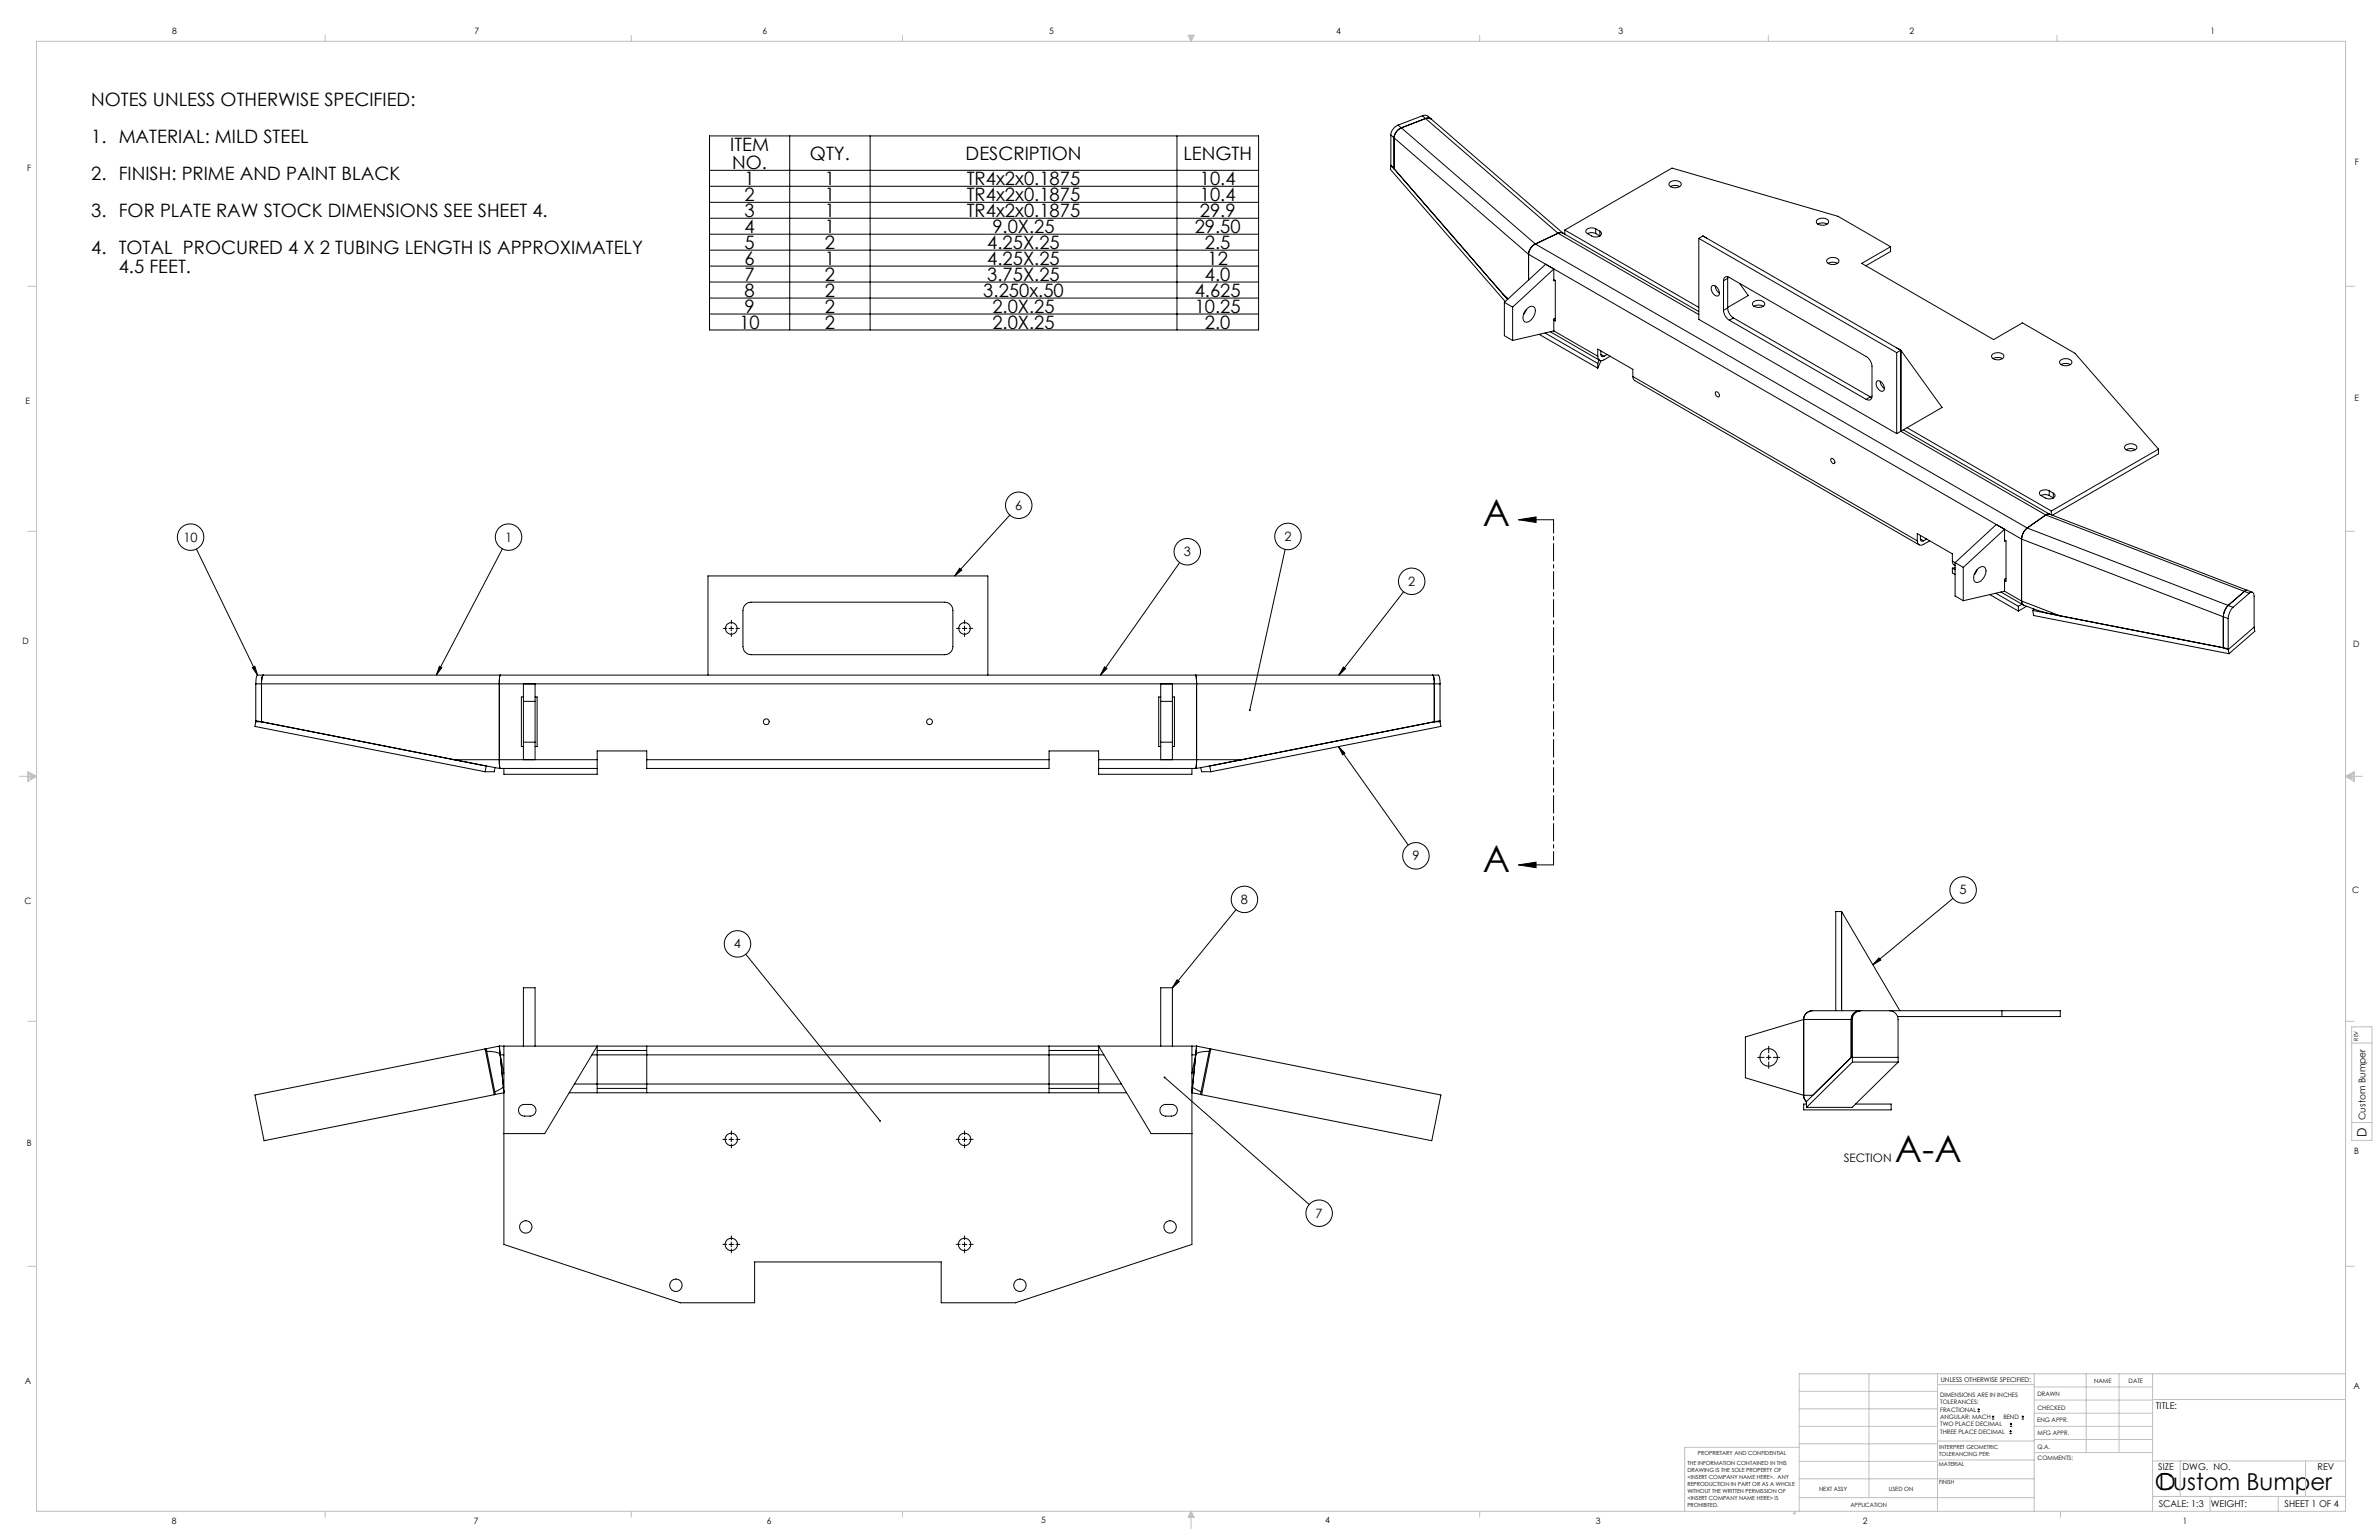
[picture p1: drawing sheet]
<svg xmlns="http://www.w3.org/2000/svg" width="864mm" height="559mm" viewBox="0 0 864 559" stroke-linecap="round" stroke-linejoin="round" font-family="sans-serif">
<defs><g id="words">
<g font-size="13.4">
<text x="538.3" y="191">A</text>
<text x="538.3" y="316.3">A</text>
<text x="687.9" y="421.7">A-A</text>
</g>
<g font-size="8.5">
<text x="782.2" y="540.5">Custom Bumper</text>
<text x="783.7" y="540.7">D</text>
</g>
<g font-size="6.7">
<text x="33.1" y="38.6">NOTES UNLESS OTHERWISE SPECIFIED:</text>
<text x="33.1" y="52">1. MATERIAL: MILD STEEL</text>
<text x="265.1" y="54.7">ITEM</text>
<text x="294" y="58.1">QTY.</text>
<text x="350.5" y="58.1">DESCRIPTION</text>
<text x="429.6" y="58.1">LENGTH</text>
<text x="33.1" y="65.4">2. FINISH: PRIME AND PAINT BLACK</text>
<text x="265.8" y="61.4">NO.</text>
<text x="270.3" y="67.2">1</text>
<text x="299.4" y="67.2">1</text>
<text x="351" y="67.2">TR4x2x0.1875</text>
<text x="435.6" y="67.2">10.4</text>
<text x="270.3" y="73">2</text>
<text x="299.4" y="73">1</text>
<text x="351" y="73">TR4x2x0.1875</text>
<text x="435.6" y="73">10.4</text>
<text x="33.1" y="78.8">3. FOR PLATE RAW STOCK DIMENSIONS SEE SHEET 4.</text>
<text x="270.3" y="78.8">3</text>
<text x="299.4" y="78.8">1</text>
<text x="351" y="78.8">TR4x2x0.1875</text>
<text x="435.6" y="78.8">29.9</text>
<text x="270.3" y="84.6">4</text>
<text x="299.4" y="84.6">1</text>
<text x="360.2" y="84.6">9.0X.25</text>
<text x="433.7" y="84.6">29.50</text>
<text x="33.1" y="92.2">4. TOTAL PROCURED 4 X 2 TUBING LENGTH IS APPROXIMATELY</text>
<text x="270.3" y="90.4">5</text>
<text x="299.4" y="90.4">2</text>
<text x="358.4" y="90.4">4.25X.25</text>
<text x="437.4" y="90.4">2.5</text>
<text x="43.1" y="98.9">4.5 FEET.</text>
<text x="270.3" y="96.2">6</text>
<text x="270.3" y="102">7</text>
<text x="299.4" y="96.2">1</text>
<text x="299.4" y="102">2</text>
<text x="358.4" y="96.2">4.25X.25</text>
<text x="358.4" y="102">3.75X.25</text>
<text x="437.4" y="102">4.0</text>
<text x="438.3" y="96.2">12</text>
<text x="270.3" y="107.8">8</text>
<text x="299.4" y="107.8">2</text>
<text x="357" y="107.8">3.250x.50</text>
<text x="433.7" y="107.8">4.625</text>
<text x="270.3" y="113.6">9</text>
<text x="299.4" y="113.6">2</text>
<text x="360.2" y="113.6">2.0X.25</text>
<text x="433.7" y="113.6">10.25</text>
<text x="268.4" y="119.3">10</text>
<text x="299.4" y="119.3">2</text>
<text x="360.2" y="119.3">2.0X.25</text>
<text x="437.4" y="119.3">2.0</text>
</g>
<g font-size="4.7">
<text x="368.5" y="184.9">6</text>
<text x="66.6" y="196.5">10</text>
<text x="183.3" y="196.5">1</text>
<text x="466.3" y="196.3">2</text>
<text x="429.7" y="201.8">3</text>
<text x="511.2" y="212.5">2</text>
<text x="512.7" y="312.1">9</text>
<text x="450.5" y="327.9">8</text>
<text x="711.4" y="324.5">5</text>
<text x="266.4" y="344.1">4</text>
<text x="859" y="412.4" transform="rotate(-90 859 412.4)">D</text>
<text x="477.6" y="441.8">7</text>
</g>
<text font-size="4.2" x="669.3" y="421.7">SECTION</text>
<g font-size="3.4">
<text x="858.7" y="406.4" transform="rotate(-90 858.7 406.4)">Custom Bumper</text>
<text x="782.6" y="511.2">TITLE:</text>
<text x="783.5" y="533.3">SIZE</text>
<text x="792.3" y="533.3">DWG. NO.</text>
<text x="841.3" y="533.4">REV</text>
<text x="783.6" y="546.8">SCALE: 1:3</text>
<text x="802.5" y="546.9">WEIGHT:</text>
<text x="829.3" y="546.8">SHEET 1 OF 4</text>
</g>
<g font-size="3.2">
<text x="62.5" y="12.4">8</text>
<text x="172.3" y="12.3">7</text>
<text x="276.8" y="12.4">6</text>
<text x="380.9" y="12.4">5</text>
<text x="485" y="12.3">4</text>
<text x="587.5" y="12.4">3</text>
<text x="693.2" y="12.4">2</text>
<text x="802.4" y="12.4">1</text>
<text x="854.9" y="59.8">F</text>
<text x="9.9" y="62">F</text>
<text x="9.3" y="146.5">E</text>
<text x="854.7" y="145.5">E</text>
<text x="8.2" y="233.6">D</text>
<text x="854.3" y="234.9">D</text>
<text x="8.9" y="328.1">C</text>
<text x="853.9" y="324.1">C</text>
<text x="9.7" y="415.8">B</text>
<text x="854.6" y="418.6">B</text>
<text x="9" y="502">A</text>
<text x="854.3" y="503.9">A</text>
<text x="62.3" y="552.9">8</text>
<text x="172" y="552.9">7</text>
<text x="278.3" y="552.9">6</text>
<text x="377.9" y="552.8">5</text>
<text x="481" y="552.8">4</text>
<text x="579.3" y="552.8">3</text>
<text x="676.2" y="552.9">2</text>
<text x="792.4" y="552.8">1</text>
</g>
<text font-size="2.4" x="704.5" y="501.3">UNLESS OTHERWISE SPECIFIED:</text>
<g font-size="2.2">
<text x="760.2" y="501.8">NAME</text>
<text x="772.7" y="501.8">DATE</text>
<text x="704.3" y="506.9">DIMENSIONS ARE IN INCHES</text>
<text x="704.3" y="509.6">TOLERANCES:</text>
<text x="739.6" y="506.6">DRAWN</text>
<text x="704.3" y="512.2">FRACTIONAL</text>
<text x="704.3" y="514.9">ANGULAR: MACH</text>
<text x="727.2" y="514.9">BEND</text>
<text x="739.6" y="511.5">CHECKED</text>
<text x="704.3" y="517.5">TWO PLACE DECIMAL</text>
<text x="704.3" y="520.2">THREE PLACE DECIMAL</text>
<text x="739.6" y="516.1">ENG APPR.</text>
<text x="739.7" y="520.9">MFG APPR.</text>
<text x="739.6" y="525.6">Q.A.</text>
<text x="739.7" y="529.8">COMMENTS:</text>
</g>
<g font-size="2.1">
<text x="660.3" y="540.9">NEXT ASSY</text>
<text x="685.6" y="540.9">USED ON</text>
<text x="671.7" y="546.7">APPLICATION</text>
</g>
<g font-size="2">
<text x="856" y="377.7" transform="rotate(-90 856 377.7)">REV</text>
<text x="704" y="525.8">INTERPRET GEOMETRIC</text>
<text x="612.5" y="531.7">THE INFORMATION CONTAINED IN THIS</text>
<text x="616.3" y="528.1">PROPRIETARY AND CONFIDENTIAL</text>
<text x="703.9" y="531.8">MATERIAL</text>
<text x="704" y="528.3">TOLERANCING PER:</text>
<text x="612.5" y="534.2">DRAWING IS THE SOLE PROPERTY OF</text>
<text x="612.5" y="536.7">&lt;INSERT COMPANY NAME HERE&gt;. ANY</text>
<text x="612.5" y="539.3">REPRODUCTION IN PART OR AS A WHOLE</text>
<text x="703.9" y="538.7">FINISH</text>
<text x="612.5" y="541.8">WITHOUT THE WRITTEN PERMISSION OF</text>
<text x="612.5" y="544.3">&lt;INSERT COMPANY NAME HERE&gt; IS</text>
<text x="612.5" y="546.8">PROHIBITED.</text>
</g>
</g></defs>
<g fill="none" stroke="#000" stroke-width=".36">
<path d="M257.6 49.3h199.3v70.4h-199.3zM286.7 49.3v70.4M315.9 49.3v70.4M427.2 49.3v70.4M504.9 49v11.2l1.2 1v-11.2M504.9 49l1.2 1M506.1 50l48.8 42.3M507.5 45.4a4.3 4.3 0 0 0-2.6 3.6M507.5 45.4l1.2 1M508.7 46.4a4.3 4.3 0 0 0-2.6 3.6M508.7 46.4l48.7 42.1M516.3 42l1-.2a3.2 3.2 0 0 1 2.3 1.4"/>
<path d="M516.3 42l1.2 1M516.3 42l-8.8 3.4M517.5 43l1-.2 1.1 .4M517.5 43l-8.8 3.4M517.5 43l48.1 41.6M519.6 43.2l47.8 41.4M257.6 67.6h199.3M257.6 73.4h199.3M257.6 79.2h199.3M257.6 61.8h199.3M606 66.4a2.95 2.95 0 0 1 4.3 .2 2.24 2.24 0 0 1-3.4 1.3l-1-.7zM606.4 67.7a3.5 3.5 0 0 1 3.3 0"/>
<path d="M659.7 79.7a2.74 2.74 0 0 1 4.1 .8 2.66 2.66 0 0 1-4.5 .1zM257.6 85h199.3M257.6 90.8h199.3M257.6 96.6h199.3M554.9 92.3l178.9 103.3M554.9 92.3v9.3M557.4 88.5a4.5 4.5 0 0 0-2.5 3.8M557.4 88.5l178.5 103.1M564.1 97.6v4.3l.3-.2M564.1 97.6l-15 13.8M564.1 97.6l-3-1.7-15 13.8M565.6 84.6l.9-.2 .8 .2 49.4 28.5"/>
<path d="M565.6 84.6l-8.2 3.9M565.6 84.6l51.1 29.6M568 83.5v1.5M568 83.5l48.7 28M568 83.5l39-22.5 60.2 17.5 19.1 11M576.3 84.8l1.1-.4 1.9 .4M579.3 83a2.42 2.42 0 0 0-3.6 1l.6 .8M579.3 83l1.5 .9M579.3 83v1.8M580.8 83.9a1.07 1.07 0 0 1 .5 1.3 1.07 1.07 0 0 1-1.2 .7l-1.9-.1-1.9-1M580.8 83.9v1.7l-1.5-.8M616.7 86.5v29.4l71.8 41.4"/>
<path d="M616.7 86.5l71.8 41.5M618.2 85.6l-1.5 .9M618.2 85.6l71.8 41.5M618.2 85.6l1.5 .9M659.9 81.3a3.5 3.5 0 0 1 3.4 0M663.2 94.2a2.99 2.99 0 0 1 4.3 .2 2.24 2.24 0 0 1-3.4 1.4l-.9-.7zM663.6 95.6a3.5 3.5 0 0 1 3.4 0M686.3 89.5l-10.5 6.1 47.9 27.6 10.5-6 19.1 11 30.3 34.8M686.3 89.5v1.8l-9 5.1M257.6 102.3h199.3M257.6 108.2h199.3M257.6 113.9h199.3"/>
<path d="M546.1 109.7l3 1.7M546.1 109.7v12.1l3 1.7M547.3 108.7l-42.4-48.8-.2 1.6 41.7 47.9M547.5 108.4l-1.9-1.7 1.7 1.9M549.1 111.4v12.1M553.3 113.4l.2 .2M554.1 112.3l-1.1 1.8M554.2 112.1a1.61 1.61 0 0 1 1.6-1 1.61 1.61 0 0 1 1.5 1.2 4.2 4.2 0 0 1-3.4 4.6 2.2 2.2 0 0 1-.7-3.2zM564.1 101.5l.5 .3v14.7l-.5-.3M564.6 115.5l-.5 .2v4.4M621.3 103.9a1.57 1.57 0 0 1 2.5 1.1 1.36 1.36 0 0 1 .5 1.4 1.36 1.36 0 0 1-1.1 1 2.86 2.86 0 0 1-1.9-3.5zM622.7 103.8l.3 1.3 1.2 1.3"/>
<path d="M625.7 101.9a1.28 1.28 0 0 1 .6-1.4 1.28 1.28 0 0 1 1.5 .2l49.6 28.7a4.7 4.7 0 0 1 2.2 3.6v10.7a1.3 1.3 0 0 1-.7 1.4 1.3 1.3 0 0 1-1.5-.2M625.7 112.6a4.7 4.7 0 0 0 2.1 3.6M625.7 101.9v10.7M627.2 111.7a4.5 4.5 0 0 0 2 3.7M627.2 101l-1.5 .9M627.2 111.7l-1.5 .9M627.2 101v10.7M627.2 100.4v.6M627.8 116.2l49.6 28.7M629.2 115.4l-1.4 .8M629.2 115.4l49.8 28.6M631.4 102.8l3.2 4.4-7.4 4.3"/>
<path d="M636.6 109.5a2.74 2.74 0 0 1 4 .8 2.7 2.7 0 0 1-4.5 .1zM636.7 111.1a3.6 3.6 0 0 1 3.4 0M558.7 121.3l21.3 12.3M560.9 120.8l19.1 11.1M562.8 120.4l17.9 10.3M564.1 120.1l-15 3.4M564.1 120.1l15.9 9.2M580 129.3a1.37 1.37 0 0 0 .7 1.4 1.37 1.37 0 0 0 1.6-.1l2.2-1.3M580 129.3v-2.6l12.7 7.3v2.6M580 131.9v1.7M580.5 130.6l-.5 1.3M581.1 128.6a.67 .67 0 0 0 .4 .8 .67 .67 0 0 0 .8-.1"/>
<path d="M581.1 127.3v1.3M581.1 128.6l1.2 .7M581.2 130.9l-1.2 2.7M583.4 128.6l-1.1 .7M592.7 136.6l.2 .9 .5 .6 103.3 59.6M592.7 136.6l103.3 59.7M681.2 138.5a1.58 1.58 0 0 1 2.4 1.1 1.38 1.38 0 0 1 .5 1.4 1.38 1.38 0 0 1-1 1 2.86 2.86 0 0 1-1.9-3.5zM682.6 138.3l.3 1.4 1.1 1.2M688.5 128v29.3M688.5 126.2l1.5 .9M690 127.1l-1.5 .9M690 127.1v29.4"/>
<path d="M690 127.1l15 20.7-15 8.7M723.3 128.5a2.97 2.97 0 0 1 4.1 .5 1.95 1.95 0 0 1-2.9 1.5 1.19 1.19 0 0 1-1.3-.6 1.19 1.19 0 0 1 .1-1.4zM723.5 130.1a3.5 3.5 0 0 1 3.4 0M747.8 131a2.99 2.99 0 0 1 4.3 .2 2.24 2.24 0 0 1-3.4 1.3l-1-.7zM748.2 132.3a3.5 3.5 0 0 1 3.4 0M622.8 142.2a1.12 1.12 0 0 1 1.2 .6 1.12 1.12 0 0 1-.2 1.3 1.33 1.33 0 0 1-1-1.9zM679 144l.5 .3M679 144l-1.6 .9M690 156.5l-1.5 .8M690 156.5l52.6 30.4M691 156l53 30.6M692.3 155.2l52.3 30.2"/>
<path d="M664.7 166.4a1.1 1.1 0 0 1 1.2 .6 1.1 1.1 0 0 1-.2 1.2 1.31 1.31 0 0 1-1-1.8zM740.9 179.8l1.6-.3 1.4 .3M743.9 178.1a2.42 2.42 0 0 0-3.6 .9l.6 .8M743.9 178.1l1.5 .9M743.9 178.1v1.7M745.4 179a1.04 1.04 0 0 1 .5 1.2 1.04 1.04 0 0 1-1.1 .7h-2l-1.9-1.1M745.4 179v1.7l-1.5-.9M771.6 161.6a2.76 2.76 0 0 1 4.1 .7 2.66 2.66 0 0 1-4.5 .1zM771.8 163.2a3.4 3.4 0 0 1 3.4 0M783.6 163v1.7l-38.6 22.3M783.6 163l-39 22.4M71.3 199.2l22.2 45.8"/>
<path d="M182.4 199.1l-24 45.9M366.6 186.9l-20.1 22.1M466.5 199.4l-12.8 58.3M551.3 188.6l6.3-1v2zM551.3 188.6h12.7M696 196.3a1.37 1.37 0 0 0 .7 1.4 1.37 1.37 0 0 0 1.6-.2l2.2-1.2M696 196.3v-2.7l12.7 7.4v2.6M697.1 195.6a.7 .7 0 0 0 .4 .7 .7 .7 0 0 0 .8 0M697.1 194.3v1.3M697.1 195.6l1.2 .7M699.4 195.6l-1.1 .7M727.7 195.9l.5 .3v14.7l-.5-.3"/>
<path d="M727.7 192.1v4.3l.3-.3M727.7 192.1l-15 13.8M727.7 192.1l-3-1.8-15 13.9M733.8 195.6l73.3 28.2M733.8 195.6v22.5M735.9 191.6a5.4 5.4 0 0 0-2.1 4M735.9 191.6l72.9 28.1M742.6 186.9l1.3-.4 72 27.7M742.6 186.9l72.1 27.7M742.6 186.9l-6.7 4.7M744.6 185.4v1.4M270.6 219.4l.9-.7 1.2-.2h70.2a2.95 2.95 0 0 1 3 3v13.1a2.95 2.95 0 0 1-3 3h-70.2a3 3 0 0 1-3-3v-13.1l.2-1.2z"/>
<path d="M348.4 206.2l.7 .7-2.6 2.1zM428.2 204.1l-28.7 40.9M509.5 214.7l-23.5 30.3M708.7 203.6l.2 .9 .8 .7M708.7 206.2v1.7l1 .6M708.7 206.2l1 .5M708.7 203.6l1 .6M709.7 206l-1 .2M709.7 204.2l3 1.7M709.7 204.2v12.1l3 1.7M712.7 205.9v12.1M716.8 208.2v.1"/>
<path d="M717.7 206.7l-1 1.8M717.8 206.6a1.64 1.64 0 0 1 1.6-1 1.64 1.64 0 0 1 1.5 1.1 4.3 4.3 0 0 1-3.5 4.6 2.2 2.2 0 0 1-.6-3.2zM722.3 215.8l10.4 5.9M724.5 215.3l8.2 4.7M726.3 214.8l8.1 4.7M727.7 214.5l6.1 3.6M727.7 214.5l-15 3.5M728.2 209.9l-.5 .3v4.3M732.7 220v1.7M733.8 218.1l14 5.3-7.5-1.7-5.7-2.1-.6-.6zM734 219.3l-1.3 .7M735.7 220l-3 1.7"/>
<path d="M808.8 219.7a6.3 6.3 0 0 0-1.7 4.1M808.8 219.7l1.8 .7M814.7 214.6l-5.9 5.1M814.7 214.6l1.8 .7M815.9 214.2l-1.2 .4M815.9 214.2l1.7 .7M816.5 215.3a1.04 1.04 0 0 1 1.4-.3 1.04 1.04 0 0 1 .4 1.4v11.2M816.5 215.3l-5.9 5.1M264.7 228h1.6M265.5 227.2v1.7M349.3 228h1.7M350.1 227.2v1.7"/>
<path d="M737.9 221.5l70.9 13.9 .3 1.8M737.9 221.5l.3 1.8 70.9 13.9M738.4 221.1l-.5 .4M807.1 223.8v11.3l1.7 .6M807.1 223.8l1.7 .7M808.8 224.5v11.2M810.6 220.4a6.3 6.3 0 0 0-1.8 4.1M818.3 227.6l-9.5 8.1M818.3 227.6l.2 1.5-9.4 8.1M91.6 242.2l.9-.4 1 3.2zM92.9 248.1h429.8M93.5 245h428.6a4.7 4.7 0 0 1 .6 3.1"/>
<path d="M93.5 245a4.3 4.3 0 0 0-.6 3.1M95.6 245a4.3 4.3 0 0 0-.7 3.1v13.8h-2v-13.8M159.5 241.8l.9 .5-2 2.7zM181.3 248.1v27.6M181.5 245l-.2 3.1zM190 252.9h-.7v18h.7M190 254.5h4.2M190 248.1v27.6M194.2 252.9h.8v18h-.8M194.2 248.1v27.6M257 245v-36h101.6v36M401 242l.8 .6-2.3 2.4z"/>
<path d="M421.4 252.9h-.8v18h.8M421.4 254.5h4.2M421.4 248.1v27.6M425.6 252.9h.7v18h-.7M425.6 248.1v27.6M434.1 245l.3 2.5v28.8l-.3 2.5M487.6 242l.8 .7-2.4 2.3zM520.1 245a4.7 4.7 0 0 1 .6 3.1v13.8h2v-13.8M176.5 278l-83.6-16.5-.4 2.1 83.6 16.4M176.5 278h.2M176.5 278l-.4 2M179.7 278.5l-.3 1.5h-3.3"/>
<path d="M181.3 275.7l.3 3.1M181.6 278.8h35.2M182.9 278.8v2.2h33.9v-2.2M190 269.3h4.2M216.8 275.7v3.1M216.8 275.7h-52l16.8 3.1M216.8 275.7v-3.2h18v3.2M234.8 275.7v3.1h146v-3.1M234.8 275.7h146M380.8 275.7v-3.2h18v3.2M398.8 275.7h52l-16.7 3.1M398.8 275.7v3.1"/>
<path d="M398.8 278.8v2.2h33.9v-2.2M398.8 278.8h35.3M421.4 269.3h4.2M435.9 278.5l.3 1.5h3.3M438.9 278h.2M439.1 278l83.6-16.5 .4 2.1-83.6 16.4M439.1 278l.4 2M485.9 270.9l2.3 2.4-.8 .6zM485.9 270.9l25.3 35.7M551.3 313.8l6.3-1v2.1zM551.3 313.8h12.7M448.7 330.1l-23.1 28.3"/>
<path d="M668.5 330.8h-2.1v35.9M668.5 330.8v35.9M668.5 330.8l21.2 35.9M708.9 326l-29 24.1M270.7 346.3l48.8 60.4M425.6 358.4v21.2M425.6 358.4h-4.2v21.2M427.3 355.5l.8 .7-2.5 2.2zM682.1 347.6l.6 .8-2.8 1.7zM181.3 379.6l.3 3.2M181.3 379.6h253.1M181.3 379.6l-4.8 .9"/>
<path d="M182.9 379.6v72l64 21.1h27v-14.8h67.8v14.8h27l64-21.1v-72M190 379.6v-21.2h4.2v21.2M234.8 379.6v16.9M380.8 379.6v16.9M434.4 379.6l-.3 3.2M434.4 379.6l4.7 .9M654.8 369.9v27.5M654.8 369.9h17.6M654.8 369.9l-21.2 6.4v14.8l21.2 6.3M672.4 369.9v13.8M675.1 366.7a3.2 3.2 0 0 0-3.1 3.2v13.8h17M675.5 366.7a3.2 3.2 0 0 0-3.1 3.2"/>
<path d="M685.9 366.7a3.1 3.1 0 0 1 3.1 3.2v13.8M688.8 368.9h59.1v-2.2h-90a3.2 3.2 0 0 0-3.1 3.2M726.7 366.7v2.2M176.1 380.6l-83.6 16.7 3.3 16.6 83.6-16.7M176.1 380.6l3.3 16.6M176.5 380.5l-.4 .1M176.5 380.5l3.3 16.6M176.7 381.5a7.3 7.3 0 0 1 4.7 1l.2 .3M179.8 397.1l-.4 .1M181.6 382.8l1.3 6.8M181.6 382.8l1.1 11.7M181.6 382.8h1.3"/>
<path d="M182.7 394.5l.2 2-3.1 .6M182.7 394.5l-3.1 1.7M182.9 394.4l-.2 .1M206.6 396.5h202.4M208.5 393.3h198.6M214.9 382.8h185.8M216.8 396.5v-16.9l-19.1 31.7h-14.8M216.8 394.9h18M216.8 381.2h18M380.8 394.9h18M380.8 381.2h18M398.8 396.5v-16.9l19.1 31.7h14.8"/>
<path d="M422.8 390.9l52.5 46.2M432.7 394.4l.2 .1M432.7 382.8h1.4M432.9 394.5l3.1 1.7M432.9 394.5l-.2 2 3.1 .6M434.1 382.8l-1.2 11.7M434.1 382.8l-1.4 6.8M435.8 397.1l.4 .1M438.9 381.5a5.8 5.8 0 0 0-4.8 1.3M439.1 380.5l.4 .1M439.1 380.5l-3.3 16.6M439.5 380.6l83.6 16.7-3.4 16.6-83.5-16.7"/>
<path d="M439.5 380.6l-3.3 16.6M641.2 383.7h1.7M642.1 382.9v1.6M654.8 397.4l.2 1.3 .7 1.1M654.8 397.4h3.2M672.5 385.4l-.1-2.1-16.7 16.5 .1 2M672.5 385.4l-16.7 16.4M672.5 385.4h16.6M689 383.7l.1 1.7M689.1 385.4l-16.7 16.4h-16.6M188.9 401.3a3.9 3.9 0 0 1 3.5-.5 2.12 2.12 0 0 1 2.2 2.1 2.12 2.12 0 0 1-2.2 2.1 4.2 4.2 0 0 1-3.5-.5l-.7-1.4 .1-1zM264.7 413.5h1.6"/>
<path d="M265.5 412.6v1.7M349.3 413.5h1.7M350.1 412.6v1.7M421.7 401.3a3.9 3.9 0 0 1 3.6-.5 2.12 2.12 0 0 1 2.1 2.1 2.12 2.12 0 0 1-2.1 2.1 4.2 4.2 0 0 1-3.6-.5l-.6-1.4 .1-1zM655.7 400.6h-.9v2.1h31.7v-2.1h-12.9M264.7 451.6h1.6M265.5 450.7v1.7M349.3 451.6h1.7M350.1 450.7v1.7M717.9 512.3h.8M717.9 511.4h.8M718.3 511v.8"/>
<path d="M723.1 514.9h.8M723.1 514.1h.8M723.5 513.6v.9M729.4 519.4h.9M729.6 517.6h.8M729.6 516.7h.8M729.9 518.9v.9M730 516.3v.8M733.9 514.9h.8M733.9 514.1h.8M734.3 513.6v.9M729.4 520.2h.9"/>
<circle cx="69.2" cy="194.9" r="4.8"/>
<circle cx="184.6" cy="194.9" r="4.8"/>
<circle cx="369.8" cy="183.4" r="4.8"/>
<circle cx="467.6" cy="194.7" r="4.8"/>
<circle cx="431" cy="200.2" r="4.8"/>
<circle cx="512.5" cy="210.9" r="4.8"/>
<circle cx="265.5" cy="228" r="2.11"/>
<circle cx="350.1" cy="228" r="2.11"/>
<circle cx="278.2" cy="261.9" r="1.06"/>
<circle cx="337.4" cy="261.9" r="1.06"/>
<circle cx="514" cy="310.5" r="4.8"/>
<circle cx="451.8" cy="326.3" r="4.8"/>
<circle cx="712.6" cy="322.9" r="4.8"/>
<circle cx="267.7" cy="342.5" r="4.8"/>
<circle cx="642.1" cy="383.7" r="3.2"/>
<circle cx="265.5" cy="413.4" r="2.25"/>
<circle cx="350.1" cy="413.4" r="2.25"/>
<circle cx="190.9" cy="445.2" r="2.25"/>
<circle cx="265.5" cy="451.5" r="2.25"/>
<circle cx="350.1" cy="451.5" r="2.25"/>
<circle cx="424.7" cy="445.2" r="2.25"/>
<circle cx="478.9" cy="440.2" r="4.8"/>
<circle cx="245.4" cy="466.4" r="2.25"/>
<circle cx="370.2" cy="466.4" r="2.25"/>
</g>
<g fill="none" stroke="#000" stroke-width=".36" stroke-dasharray="15.2 1.3 1.3 1.3">
<path d="M263.8 228h-1.3M265.5 226.3v-1.2M265.5 229.7v1.3M267.2 228h1.2M348.5 228h-1.3M350.2 226.3v-1.2M350.2 229.7v1.3M351.8 228h1.3M640.4 383.7h-2.3M642.1 382v-2.3M642.1 385.3v2.4M643.7 383.7h2.4"/>
<path d="M263.8 413.4h-1.4M265.5 411.8v-1.5M265.5 415.1v1.4M267.2 413.4h1.4M348.5 413.4h-1.4M350.2 411.8v-1.5M350.2 415.1v1.4M351.8 413.4h1.4M263.8 451.5h-1.4M265.5 449.9v-1.5M265.5 453.2v1.4M267.2 451.5h1.4"/>
<path d="M348.5 451.5h-1.4M350.2 449.9v-1.5M350.2 453.2v1.4M351.8 451.5h1.4"/>
</g>
<path d="M564 188.6v125.2" fill="none" stroke="#000" stroke-width=".36" stroke-dasharray="6.3 1.3 1.3 1.3" stroke-dashoffset="1.5"/>
<g fill="none" stroke="#c0c0c0" stroke-width=".36">
<path d="M13.3 15h838.2v533.4h-838.2zM118 12.8v2.2M229.2 12.8v2.2M327.6 12.8v2.2M431.3 12.8h2.2l-1.1 2.2zM431.5 12.8l.9 2.2M432 12.8l.4 2.2M432.7 12.8l-.3 2.2M433 12.8l-.6 2.2M537.1 12.8v2.2M641.9 12.8v2.2M746.7 12.8v2.2"/>
<path d="M10.1 103.9h3.2M851.5 103.9h3.1M10.1 192.8h3.2M851.5 192.8h3.1M7.1 281.7h6.2M10.1 280l3.2 1.7-3.2 1.9zM10.1 280.5l3.2 1.2M10.1 281.1l3.2 .6M13.3 281.7l-3.2 1.2M13.3 281.7l-3.2 .5M851.5 281.7h6.1M851.5 281.7l3.1 .5"/>
<path d="M851.5 281.7l3.1 1.2M851.5 281.7l3.1-1.7v3.6zM854.6 281.1l-3.1 .6M854.6 280.5l-3.1 1.2M10.1 370.6h3.2M851.5 370.6h3.1M853.7 372.6h7.3v41.2h-7.3zM853.7 378.5h7.3M853.7 407.3h7.3M10.1 459.5h3.2M851.5 459.5h3.1M678.5 498.5v44.9"/>
<path d="M703.3 498.5v49.9M738.4 498.5v49.9M757.3 498.5v28.6M769.2 498.5v28.6M781.4 498.5v49.9M851.5 498.5h-198.4v49.9M653.1 517.6h50.2M653.1 511.2h50.2M653.1 504.9h50.2M703.3 502.4h35.1M738.4 512.8h43M738.4 508h43"/>
<path d="M738.4 503.3h43M738.4 517.6h43M781.4 507.8h70.1M653.1 536.6h85.3M653.1 530.3h50.2M653.1 523.9h50.2M653.1 525.2h-41.6v23.2M703.3 529.8h35.1M703.3 522.9h35.1M738.4 527.1h43M738.4 522.3h43M781.4 530.1h70.1"/>
<path d="M791.4 530.1v12.9M836.9 530.1v12.9M118 548.4v2.1M229.2 548.4v2.1M327.6 548.4v2.1M432.4 548.4v6.3M432.4 548.4l1.1 2.2h-2.2zM432.4 548.4l.6 2.2M432.4 548.4l-.9 2.2M432.4 548.4l-.4 2.2M432.4 548.4l.3 2.2M537.1 548.4v2.1"/>
<path d="M651.4 548.4l.4 .9h-.7zM653.1 543.4h85.3M748 548.4v2.1M781.4 543h70.1M802.3 543v5.4M827 543v5.4"/>
</g>
<g fill="#000">
<path d="M551.3 188.6l6.3-1v2zM551.3 313.8l6.3-1v2.1z"/>
<path d="M348.4 206.2l.7 .7-2.6 2.1zM487.6 242l.8 .7-2.4 2.3zM401 242l.8 .6-2.3 2.4zM485.9 270.9l2.3 2.4-.8 .6zM159.5 241.8l.9 .5-2 2.7zM91.6 242.2l.9-.4 1 3.2zM453.5 257.4l-.1 .4 .2 .2 .1-.3-.1 .3a.35 .35 0 0 0 .4-.4 .35 .35 0 0 0-.5-.2zM422.6 390.7l.2 .2-.3-.2a.35 .35 0 0 0 .2 .6 .35 .35 0 0 0 .4-.4 .35 .35 0 0 0-.5-.2zM319.2 406.6l.1 .4h.4l-.2-.3 .3 .2-.3-.5zM427.3 355.5l.8 .7-2.5 2.2zM682.1 347.6l.6 .8-2.8 1.7z"/>
</g>
<use href="#words"/>
</svg>
